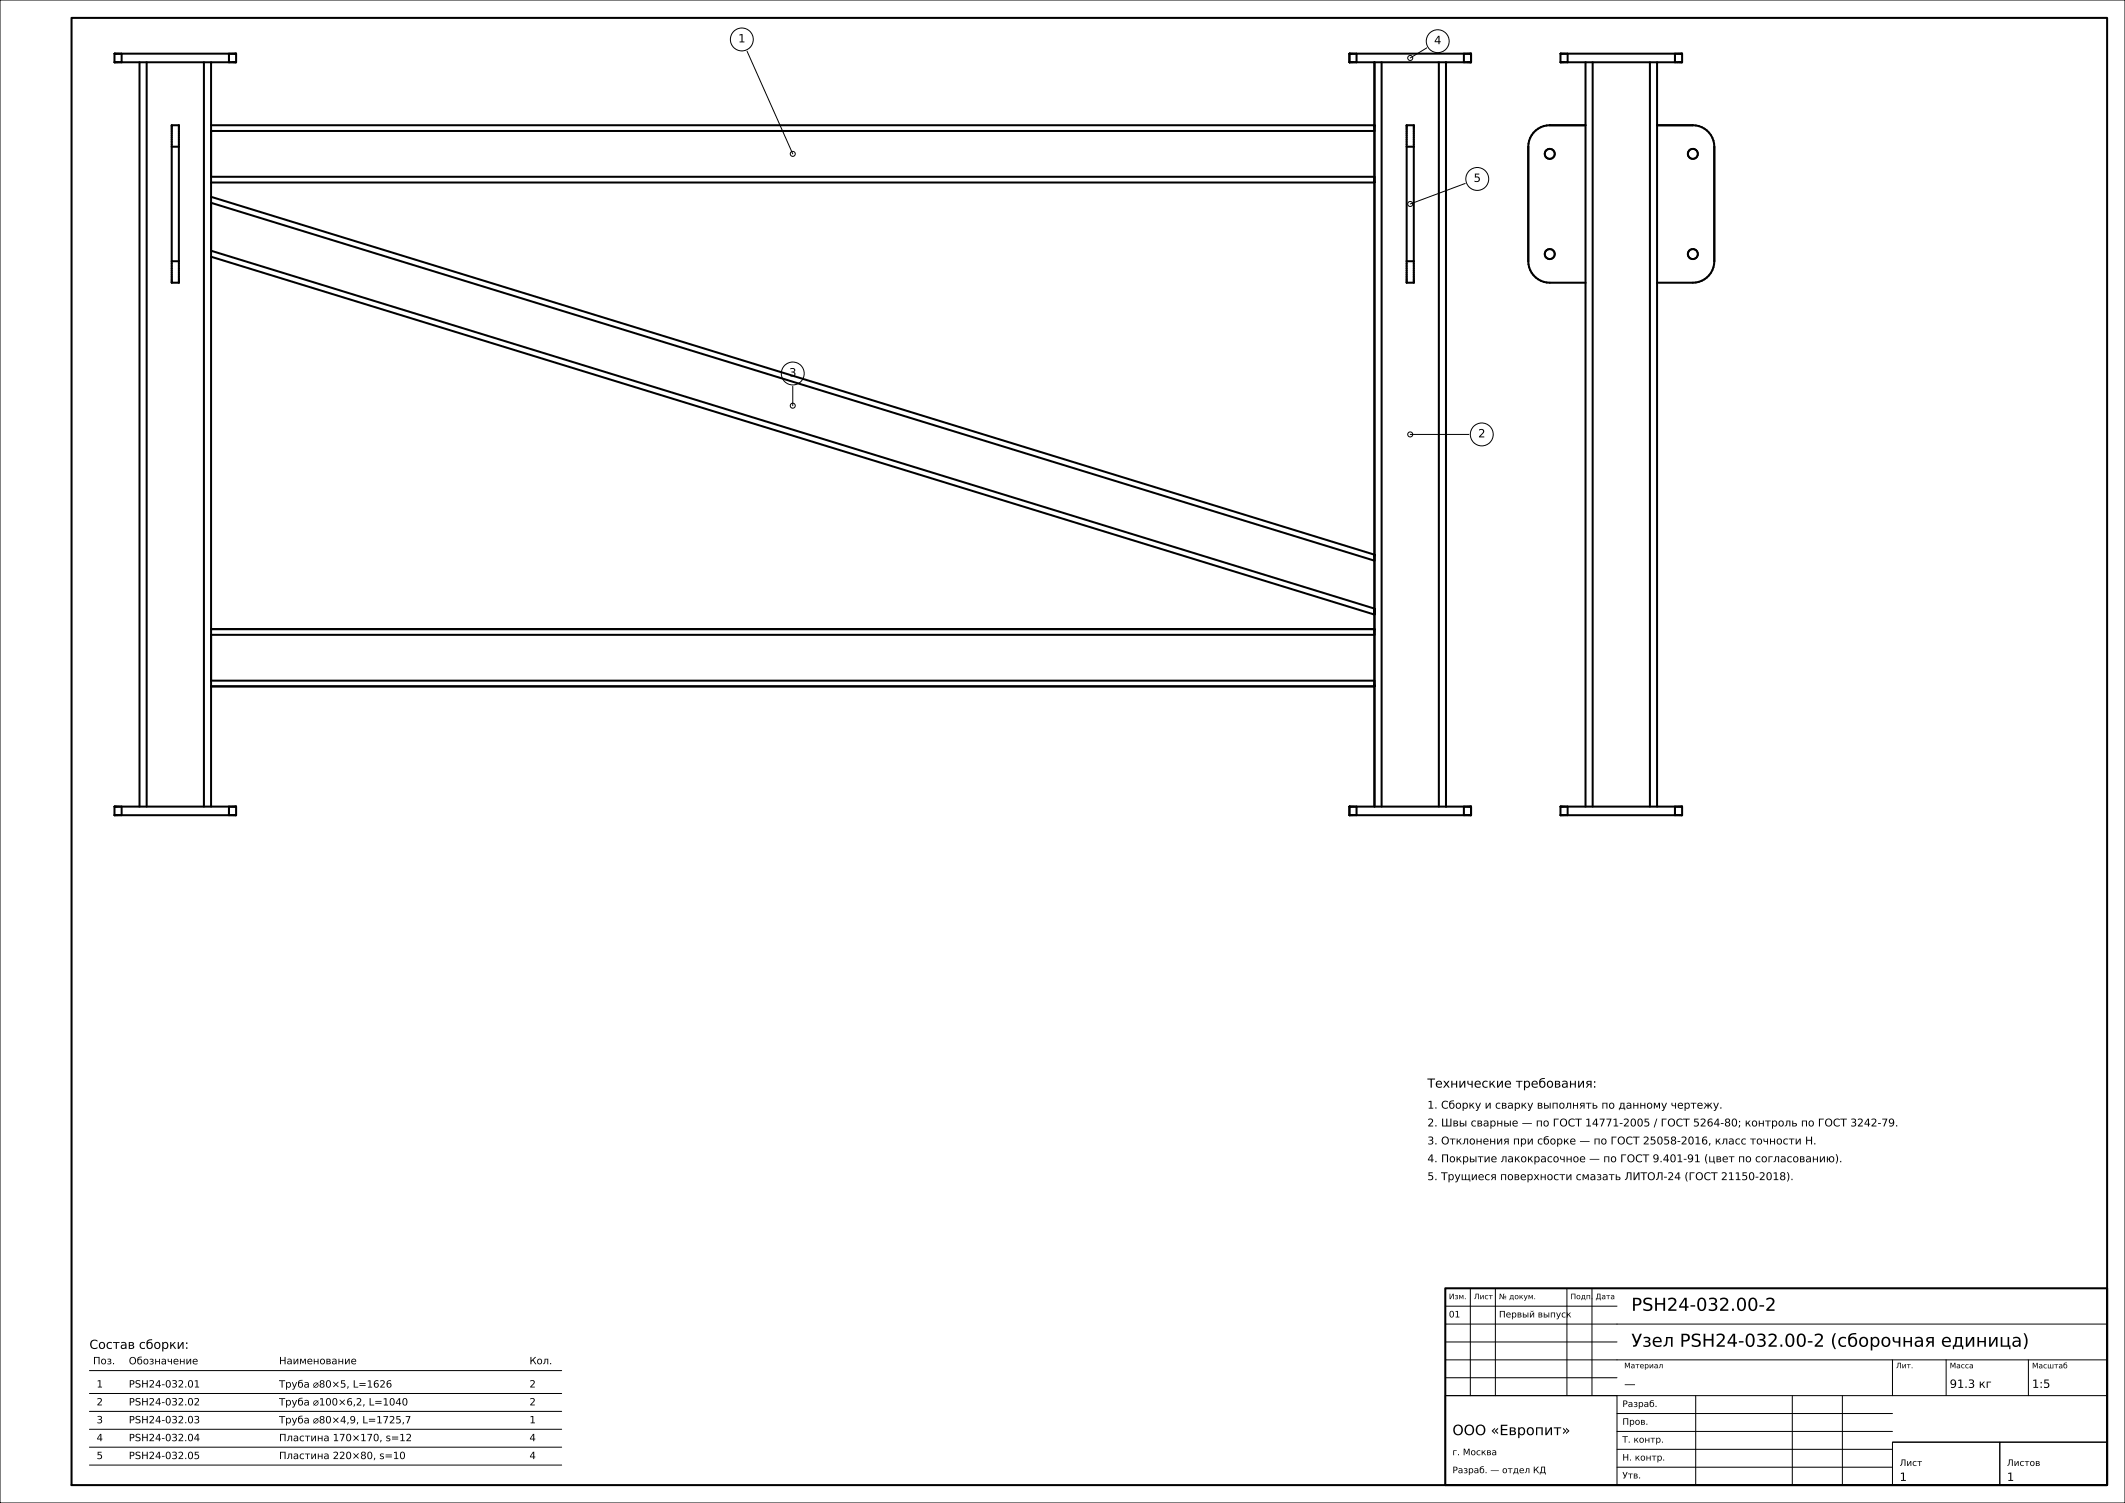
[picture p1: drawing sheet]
<svg xmlns="http://www.w3.org/2000/svg" width="594mm" height="420mm" viewBox="0 0 594 420" stroke-linecap="round" stroke-linejoin="round" font-family="sans-serif">
<defs><g id="words">
<g font-size="5">
<text x="456" y="366.3">PSH24-032.00-2</text>
<text x="456" y="376.3">Узел PSH24-032.00-2 (сборочная единица)</text>
</g>
<text font-size="4" x="406" y="401">ООО «Европит»</text>
<g font-size="3.5">
<text x="399" y="303.9">Технические требования:</text>
<text x="25" y="376.9">Состав сборки:</text>
</g>
<g font-size="3.2">
<text x="206.3" y="11.9">1</text>
<text x="400.9" y="12.3">4</text>
<text x="411.9" y="50.8">5</text>
<text x="220.6" y="105.2">3</text>
<text x="413.2" y="122.2">2</text>
<text x="454" y="387.8">—</text>
<text x="545" y="387.8">91.3 кг</text>
<text x="568" y="387.8">1:5</text>
<text x="531" y="413.8">1</text>
<text x="561" y="413.8">1</text>
</g>
<g font-size="3">
<text x="399" y="309.8">1. Сборку и сварку выполнять по данному чертежу.</text>
<text x="399" y="314.8">2. Швы сварные — по ГОСТ 14771-2005 / ГОСТ 5264-80; контроль по ГОСТ 3242-79.</text>
<text x="399" y="319.8">3. Отклонения при сборке — по ГОСТ 25058-2016, класс точности Н.</text>
<text x="399" y="324.8">4. Покрытие лакокрасочное — по ГОСТ 9.401-91 (цвет по согласованию).</text>
<text x="399" y="329.8">5. Трущиеся поверхности смазать ЛИТОЛ-24 (ГОСТ 21150-2018).</text>
</g>
<g font-size="2.8">
<text x="26" y="381.2">Поз.</text>
<text x="36" y="381.3">Обозначение</text>
<text x="78" y="381.2">Наименование</text>
<text x="148" y="381.2">Кол.</text>
<text x="27" y="387.7">1</text>
<text x="36" y="387.7">PSH24-032.01</text>
<text x="78" y="387.8">Труба ⌀80×5, L=1626</text>
<text x="148" y="387.7">2</text>
<text x="27" y="392.7">2</text>
<text x="36" y="392.7">PSH24-032.02</text>
<text x="78" y="392.8">Труба ⌀100×6,2, L=1040</text>
<text x="148" y="392.7">2</text>
<text x="27" y="397.7">3</text>
<text x="36" y="397.7">PSH24-032.03</text>
<text x="78" y="397.8">Труба ⌀80×4,9, L=1725,7</text>
<text x="148" y="397.7">1</text>
<text x="27" y="402.7">4</text>
<text x="27" y="407.7">5</text>
<text x="36" y="402.7">PSH24-032.04</text>
<text x="36" y="407.7">PSH24-032.05</text>
<text x="78" y="402.7">Пластина 170×170, s=12</text>
<text x="78" y="407.7">Пластина 220×80, s=10</text>
<text x="148" y="402.7">4</text>
<text x="148" y="407.7">4</text>
</g>
<g font-size="2.5">
<text x="405" y="368.1">01</text>
<text x="419" y="368.1">Первый выпуск</text>
<text x="453.5" y="393.2">Разраб.</text>
<text x="453.5" y="398.1">Пров.</text>
<text x="406" y="406.6">г. Москва</text>
<text x="453.5" y="403.1">Т. контр.</text>
<text x="406" y="411.7">Разраб. — отдел КД</text>
<text x="453.5" y="408.1">Н. контр.</text>
<text x="453.5" y="413.1">Утв.</text>
<text x="531" y="409.6">Лист</text>
<text x="561" y="409.6">Листов</text>
</g>
<g font-size="2.1">
<text x="405" y="363">Изм.</text>
<text x="412" y="363">Лист</text>
<text x="419" y="363">№ докум.</text>
<text x="439" y="363">Подп.</text>
<text x="446" y="363">Дата</text>
<text x="454" y="382.3">Материал</text>
<text x="530" y="382.3">Лит.</text>
<text x="545" y="382.3">Масса</text>
<text x="568" y="382.4">Масштаб</text>
</g>
</g></defs>
<g fill="none" stroke="#000" stroke-width=".28">
<path d="M0 0h594v420h-594zM208.8 14.3l12.8 28.7M398.8 13.4l-4.6 2.8M409.6 51.3l-15.4 5.7M221.6 108v5.4M394.2 121.4h16.4M411 360v30M418 360v30M438 360v30M445 360v30M404 380h185M404 375h48"/>
<path d="M404 370h185M404 365h48M529 380v10M544 380v10M567 380v10M25 383h132M25 389.4h132M25 394.4h132M25 399.4h132M404 390h48v25h-48zM404 390h185M404 385h48"/>
<path d="M452 400h77M452 395h77M474 390v25M501 390v25M515 390v25M25 404.4h132M25 409.4h132M452 410h77M452 405h77M529 403h30v12h-30zM529 403h60M559 403h30v12h-30z"/>
<circle cx="207.4" cy="11" r="3.2"/>
<circle cx="394.2" cy="16.2" r=".7"/>
<circle cx="401.9" cy="11.5" r="3.2"/>
<circle cx="221.6" cy="43" r=".7"/>
<circle cx="394.2" cy="57" r=".7"/>
<circle cx="412.9" cy="50" r="3.2"/>
<circle cx="221.6" cy="104.4" r="3.2"/>
<circle cx="221.6" cy="113.4" r=".7"/>
<circle cx="394.2" cy="121.4" r=".7"/>
<circle cx="414.2" cy="121.4" r="3.2"/>
</g>
<g fill="none" stroke="#000" stroke-width=".56">
<path d="M20 5h569v410h-569zM32 15h34v2.4h-34zM34 15v2.4M39 17.4v208M41 17.4v208M57 17.4v208M59 17.4v208M64 15v2.4M377.2 15h34v2.4h-34zM379.2 15v2.4M384.2 17.4v208M386.2 17.4v208"/>
<path d="M402.2 17.4v208M404.2 17.4v208M409.2 15v2.4M436.2 15h34v2.4h-34zM438.2 15v2.4M443.2 17.4v208M445.2 17.4v208M461.2 17.4v208M463.2 17.4v208M468.2 15v2.4M48 35h2v44h-2zM59 35h325.2"/>
<path d="M59 36.6h325.2M393.2 35h2v44h-2zM443.2 35h-10a6 6 0 0 0-6 6v32a6 6 0 0 0 6 6h10M463.2 35h10a6 6 0 0 1 6 6v32a6 6 0 0 1-6 6h-10M48 41h2M59 55l325.2 100M59 51h325.2M59 56.7l325.2 100M59 49.4h325.2M393.2 41h2M48 73h2M59 71.7l325.2 100"/>
<path d="M59 70.1l325.2 100M393.2 73h2M59 175.8h325.2M59 177.4h325.2M59 191.8h325.2M59 190.2h325.2M32 225.4h34v2.4h-34zM34 225.4v2.4M64 225.4v2.4M377.2 225.4h34v2.4h-34zM379.2 225.4v2.4M409.2 225.4v2.4"/>
<path d="M436.2 225.4h34v2.4h-34zM438.2 225.4v2.4M468.2 225.4v2.4M404 360h185v55h-185z"/>
<circle cx="433.2" cy="43" r="1.4"/>
<circle cx="473.2" cy="43" r="1.4"/>
<circle cx="433.2" cy="71" r="1.4"/>
<circle cx="473.2" cy="71" r="1.4"/>
</g>
<use href="#words"/>
</svg>
